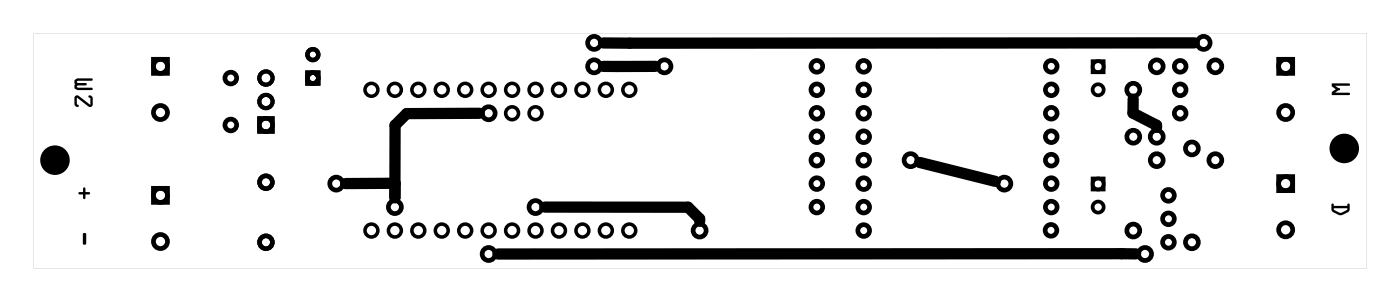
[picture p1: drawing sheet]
<svg xmlns="http://www.w3.org/2000/svg" width="152mm" height="33mm" viewBox="0 0 152 33" stroke-linecap="round" stroke-linejoin="round" font-family="sans-serif">
<g fill="#000">
<path d="M144.3 9h1.9a.13 .13 0 0 1 .1 .2 .13 .13 0 0 1-.1 .1h-1.5l.3 .2a.14 .14 0 0 1 .2 .2 .14 .14 0 0 1-.2 .1l-.3 .2h1.5a.13 .13 0 0 1 .1 .2 .13 .13 0 0 1-.1 .1h-1.9v-.3l.4-.3-.4-.3zM9 25.3l.2-.1 .1 .1v1.1a.19 .19 0 0 1-.1 .1 .19 .19 0 0 1-.2-.1zM8.5 20.8h.5v-.4a.13 .13 0 0 1 .1-.1 .13 .13 0 0 1 .2 .1v.4h.3a.13 .13 0 0 1 .2 .1 .14 .14 0 0 1-.2 .2h-.3v.3a.14 .14 0 0 1-.2 .2 .13 .13 0 0 1-.1-.2v-.3l-.4-.1z"/>
<path d="M8.2 10.4l-.1 .2v.6a.29 .29 0 0 0 .1 .3 .29 .29 0 0 0 .3 0v-.1l-.2-.1v-.7l1.5 1 .2-.2v-.7a.29 .29 0 0 0-.1-.3 .29 .29 0 0 0-.3 0v.1l.2 .2v.6l-1.3-1zM8.1 8.7v.9l.3 .2h1.5a.13 .13 0 0 0 .1-.2 .13 .13 0 0 0-.1-.1h-1.5l-.1-.1v-.1l.2-.1h.8a.13 .13 0 0 0 .1-.1 .13 .13 0 0 0-.1-.1h-.8l-.2-.1v-.1l.1-.1h1.5a.13 .13 0 0 0 .1-.1 .13 .13 0 0 0-.1-.1h-1.5z"/>
<path d="M8.2 10.4l-.1 .2v.6a.29 .29 0 0 0 .1 .3 .29 .29 0 0 0 .3 0v-.1l-.2-.1v-.7l1.5 1 .2-.2v-.7a.29 .29 0 0 0-.1-.3 .29 .29 0 0 0-.3 0v.1l.2 .2v.6l-1.3-1zM8.2 10.4l.2-.1 .1 .1 1.2 .9 .1-.7a.15 .15 0 0 1-.2-.1 .15 .15 0 0 1 .1-.2 .35 .35 0 0 1 .3 .4v.7l-.1 .2-.3-.1-1.2-.9-.1 .7a.15 .15 0 0 1 .2 .1 .15 .15 0 0 1-.1 .2 .35 .35 0 0 1-.3-.4v-.6zM8.1 8.6v.1l.1 .4-.1 .1v.4l.3 .2 1.5-.1a.13 .13 0 0 0 .1-.1 .13 .13 0 0 0-.1-.1h-1.5l-.1-.1v-.1l.2-.1h.8a.13 .13 0 0 0 .1-.1 .13 .13 0 0 0-.1-.1h-.8l-.2-.1v-.1l.1-.1h1.5a.13 .13 0 0 0 .1-.1 .13 .13 0 0 0-.1-.1h-1.5zM8.1 8.7l.3-.2h1.5a.13 .13 0 0 1 .1 .1 .13 .13 0 0 1-.1 .1h-1.5l-.1 .1v.1l.2 .1h.8a.13 .13 0 0 1 .1 .1 .13 .13 0 0 1-.1 .1h-.8l-.2 .1v.1l.1 .1h1.5a.13 .13 0 0 1 .1 .1 .13 .13 0 0 1-.1 .2h-1.5l-.3-.2z"/>
<path d="M27.9 12.6v1.9h1.9v-1.9zM28.3 13.5a.5 .5 0 0 1 1 0 .5 .5 0 0 1-1 0z"/>
<path d="M27.9 12.6v1.9h1.9v-1.9zM28.3 13.5a.5 .5 0 0 1 1 0 .5 .5 0 0 1-1 0z"/>
<path d="M33.1 7.6v1.7h1.6v-1.7zM33.5 8.5a.35 .35 0 0 1 .7 0 .35 .35 0 0 1-.7 0z"/>
<path d="M33.1 7.6v1.7h1.6v-1.7zM33.5 8.5a.35 .35 0 0 1 .7 0 .35 .35 0 0 1-.7 0z"/>
<path d="M144.3 9v.4l.4 .3-.4 .3v.3h1.9a.13 .13 0 0 0 .1-.1 .13 .13 0 0 0-.1-.2h-1.6l.4-.2a.14 .14 0 0 0 .2-.1 .14 .14 0 0 0-.2-.2l-.3-.2h1.5a.13 .13 0 0 0 .1-.1 .13 .13 0 0 0-.1-.2zM144.3 9h1.9a.13 .13 0 0 1 .1 .2 .13 .13 0 0 1-.1 .1h-1.5l.3 .2a.14 .14 0 0 1 .2 .2 .14 .14 0 0 1-.2 .1l-.3 .2h1.5a.13 .13 0 0 1 .1 .2 .13 .13 0 0 1-.1 .1h-1.9v-.3l.4-.3-.4-.3z"/>
<path d="M3.6 3.6v25.4h144.5v-25.4zM3.6 3.6h144.5v25.4h-144.5z"/>
<path d="M9 25.3v1.1a.19 .19 0 0 0 .2 .1 .19 .19 0 0 0 .1-.1v-1.1l-.1-.1zM9 25.3l.2-.1 .1 .1v1.1a.19 .19 0 0 1-.1 .1 .19 .19 0 0 1-.2-.1z"/>
<path d="M8.5 20.8l.1 .2 .4 .1v.3a.13 .13 0 0 0 .1 .2 .14 .14 0 0 0 .2-.2v-.3h.3a.14 .14 0 0 0 .2-.2 .13 .13 0 0 0-.2-.1h-.3v-.4a.13 .13 0 0 0-.2-.1 .13 .13 0 0 0-.1 .1v.4zM8.5 20.8h.5v-.4a.13 .13 0 0 1 .1-.1 .13 .13 0 0 1 .2 .1v.4h.3a.13 .13 0 0 1 .2 .1 .14 .14 0 0 1-.2 .2h-.3v.3a.14 .14 0 0 1-.2 .2 .13 .13 0 0 1-.1-.2v-.3l-.4-.1z"/>
<path d="M144.3 22.1v.7a1.16 1.16 0 0 0 1.7 .2l.2-.2v-.6a.13 .13 0 0 0-.1-.2 .13 .13 0 0 0-.1 .2v.1h-1.5v-.2zM144.5 22.5h1.5v.1l-.1 .2-.6 .2-.7-.2z"/>
<path d="M144.3 22.1v.7l.7 .4 .3 .1 .8-.4 .1-.1v-.6a.13 .13 0 0 0-.1-.2 .13 .13 0 0 0-.1 .2v.1h-1.5v-.2zM144.3 22.1h.2v.2h1.5v-.1a.13 .13 0 0 1 .1-.2 .13 .13 0 0 1 .1 .2v.6l-.2 .2a1.1 1.1 0 0 1-1.5 0l-.2-.3zM144.5 22.5h1.5v.1l-.1 .2-.6 .3-.7-.3zM144.5 22.5l.1 .3 .7 .2 .6-.2 .1-.2v-.1z"/>
</g>
<g fill="none" stroke="#000" stroke-width=".44">
<circle cx="28.8" cy="8.5" r=".72"/>
<circle cx="28.8" cy="13.5" r=".72"/>
<circle cx="28.8" cy="11" r=".72"/>
</g>
<g fill="none" stroke="#000" stroke-width=".48">
<circle cx="33.9" cy="5.9" r=".59"/>
<circle cx="33.9" cy="8.5" r=".59"/>
</g>
<g fill="none" stroke="#000" stroke-width=".51">
<path d="M16.6 6.4h1.5v1.5h-1.5zM138.5 19.1h1.6v1.5h-1.6zM138.5 6.4h1.6v1.5h-1.6zM16.6 20.4h1.5v1.5h-1.5z"/>
<circle cx="17.4" cy="12.2" r=".76"/>
<circle cx="17.4" cy="7.2" r=".76"/>
<circle cx="25" cy="13.5" r=".64"/>
<circle cx="25" cy="8.5" r=".64"/>
<circle cx="36.4" cy="19.9" r=".7"/>
<circle cx="52.9" cy="12.3" r=".7"/>
<circle cx="64.4" cy="7.2" r=".7"/>
<circle cx="64.4" cy="4.6" r=".7"/>
<circle cx="72" cy="7.2" r=".7"/>
<circle cx="88.5" cy="12.3" r=".64"/>
<circle cx="88.5" cy="9.7" r=".64"/>
<circle cx="88.5" cy="14.8" r=".64"/>
<circle cx="88.5" cy="19.9" r=".64"/>
<circle cx="88.5" cy="7.2" r=".64"/>
<circle cx="88.5" cy="17.3" r=".64"/>
<circle cx="93.6" cy="14.8" r=".64"/>
<circle cx="93.6" cy="12.3" r=".64"/>
<circle cx="93.6" cy="9.7" r=".64"/>
<circle cx="93.6" cy="17.3" r=".64"/>
<circle cx="93.6" cy="19.9" r=".64"/>
<circle cx="93.6" cy="7.2" r=".64"/>
<circle cx="98.7" cy="17.3" r=".7"/>
<circle cx="108.8" cy="19.9" r=".7"/>
<circle cx="113.9" cy="12.3" r=".64"/>
<circle cx="113.9" cy="17.3" r=".64"/>
<circle cx="113.9" cy="7.2" r=".64"/>
<circle cx="113.9" cy="9.7" r=".64"/>
<circle cx="113.9" cy="14.8" r=".64"/>
<circle cx="113.9" cy="19.9" r=".64"/>
<circle cx="122.8" cy="9.7" r=".7"/>
<circle cx="122.8" cy="14.8" r=".7"/>
<circle cx="125.3" cy="14.8" r=".7"/>
<circle cx="125.3" cy="17.3" r=".7"/>
<circle cx="125.3" cy="7.2" r=".7"/>
<circle cx="127.9" cy="9.7" r=".64"/>
<circle cx="127.9" cy="7.2" r=".64"/>
<circle cx="127.9" cy="12.3" r=".64"/>
<circle cx="129.1" cy="16.1" r=".7"/>
<circle cx="130.4" cy="4.6" r=".7"/>
<circle cx="131.7" cy="17.3" r=".7"/>
<circle cx="131.7" cy="7.2" r=".7"/>
<circle cx="139.3" cy="12.2" r=".76"/>
<circle cx="139.3" cy="19.9" r=".76"/>
<circle cx="139.3" cy="7.2" r=".76"/>
<circle cx="17.4" cy="26.2" r=".76"/>
<circle cx="17.4" cy="21.2" r=".76"/>
<circle cx="42.8" cy="22.4" r=".7"/>
<circle cx="52.9" cy="27.5" r=".7"/>
<circle cx="58" cy="22.4" r=".7"/>
<circle cx="75.8" cy="25" r=".7"/>
<circle cx="88.5" cy="22.4" r=".64"/>
<circle cx="93.6" cy="22.4" r=".64"/>
<circle cx="93.6" cy="25" r=".64"/>
<circle cx="113.9" cy="24.9" r=".64"/>
<circle cx="113.9" cy="22.4" r=".64"/>
<circle cx="122.8" cy="25" r=".7"/>
<circle cx="124.1" cy="27.5" r=".7"/>
<circle cx="126.6" cy="21.2" r=".64"/>
<circle cx="126.6" cy="23.7" r=".64"/>
<circle cx="126.6" cy="26.2" r=".64"/>
<circle cx="129.1" cy="26.2" r=".7"/>
<circle cx="139.3" cy="24.9" r=".76"/>
</g>
<g fill="#000">
<circle cx="6" cy="17.3" r="1.6"/>
<circle cx="145.7" cy="16.1" r="1.6"/>
</g>
<g fill="none" stroke="#000" stroke-width=".38">
<circle cx="40.2" cy="9.7" r=".7"/>
<circle cx="42.8" cy="9.7" r=".7"/>
<circle cx="45.3" cy="9.7" r=".7"/>
<circle cx="47.9" cy="9.7" r=".7"/>
<circle cx="50.4" cy="9.7" r=".7"/>
<circle cx="52.9" cy="9.7" r=".7"/>
<circle cx="55.5" cy="9.7" r=".7"/>
<circle cx="58" cy="9.7" r=".7"/>
<circle cx="60.6" cy="9.7" r=".7"/>
<circle cx="63.1" cy="9.7" r=".7"/>
<circle cx="65.6" cy="9.7" r=".7"/>
<circle cx="68.2" cy="9.7" r=".7"/>
<circle cx="40.2" cy="25" r=".7"/>
<circle cx="42.8" cy="25" r=".7"/>
<circle cx="45.3" cy="25" r=".7"/>
<circle cx="47.9" cy="25" r=".7"/>
<circle cx="50.4" cy="25" r=".7"/>
<circle cx="52.9" cy="25" r=".7"/>
<circle cx="55.5" cy="25" r=".7"/>
<circle cx="58" cy="25" r=".7"/>
<circle cx="60.6" cy="25" r=".7"/>
<circle cx="63.1" cy="25" r=".7"/>
<circle cx="65.6" cy="25" r=".7"/>
<circle cx="68.2" cy="25" r=".7"/>
</g>
<g fill="none" stroke="#000" stroke-width=".39">
<circle cx="55.5" cy="12.3" r=".69"/>
<circle cx="58" cy="12.3" r=".69"/>
</g>
<g fill="none" stroke="#000" stroke-width=".49">
<circle cx="28.8" cy="19.7" r=".69"/>
<circle cx="28.8" cy="26.2" r=".69"/>
</g>
<g fill="none" stroke="#000" stroke-width=".4">
<path d="M118.4 19.3h1.2v1.2h-1.2zM118.4 6.6h1.2v1.2h-1.2z"/>
<circle cx="119" cy="19.9" r=".6"/>
<circle cx="119" cy="7.2" r=".6"/>
<circle cx="119" cy="9.7" r=".6"/>
<circle cx="119" cy="22.4" r=".6"/>
</g>
<path d="M51.9 12.3h-7.8l-1.3 1.3v7.8v-1.6l-5.3 .1M71 7.2h-5.6M99.7 17.6l8.1 2M122.8 10.7v1.5l2.5 1.4v.2M129.4 4.6l-64 .1M59 22.4h15.6l1.2 1.3v.2M123.1 27.5h-69.1" fill="none" stroke="#000" stroke-width="1.2"/>
</svg>
